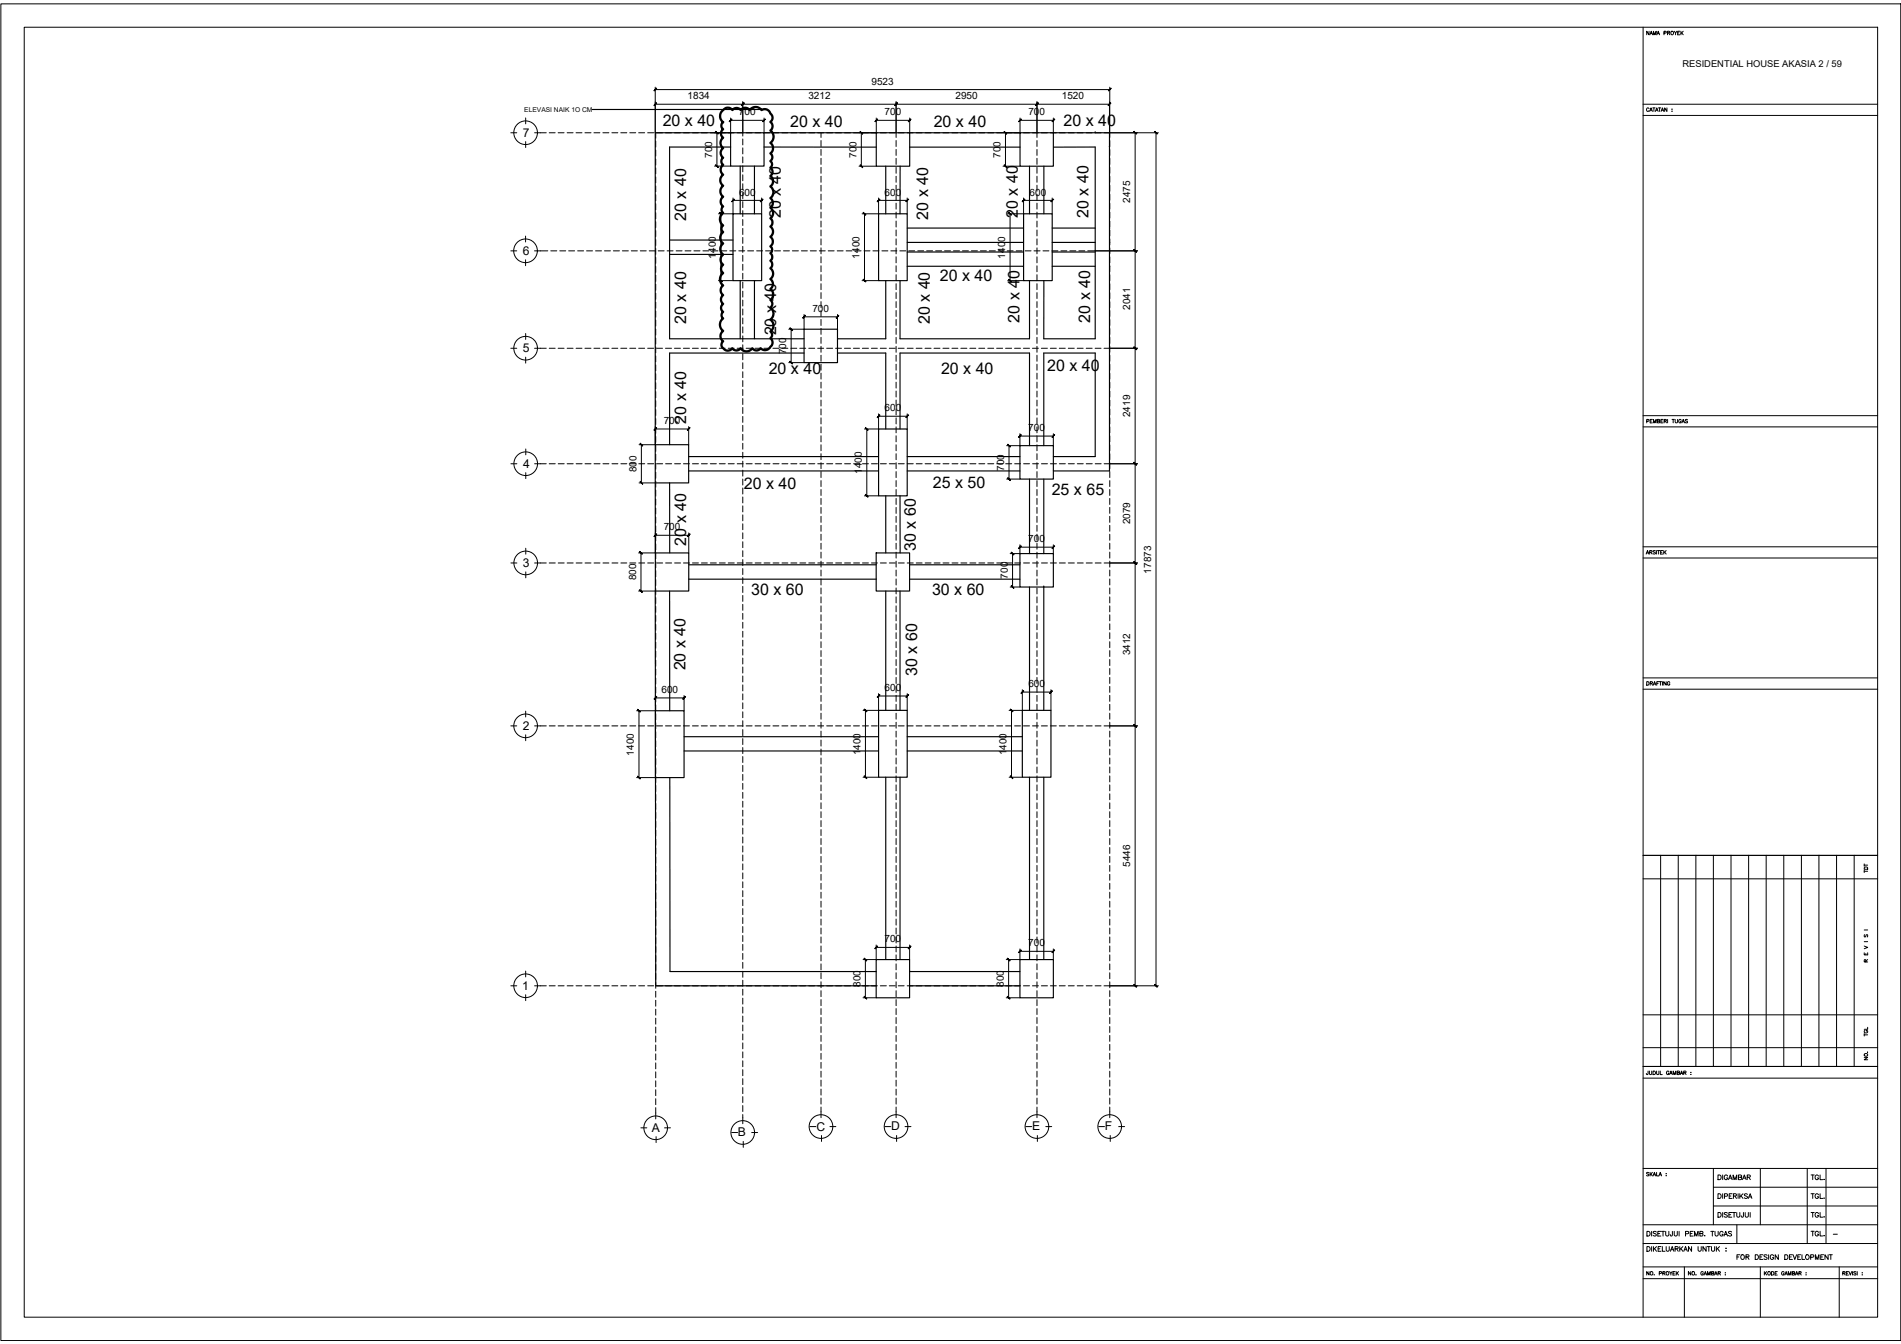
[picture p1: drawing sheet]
<svg xmlns="http://www.w3.org/2000/svg" width="420mm" height="297mm" viewBox="0 0 420 297" stroke-linecap="round" stroke-linejoin="round" font-family="sans-serif">
<defs><g id="words">
<g font-size="3.5">
<text x="146.5" y="27.8">20 x 40</text>
<text x="174.7" y="28.1">20 x 40</text>
<text x="206.4" y="28.1">20 x 40</text>
<text x="235.1" y="27.9">20 x 40</text>
<text x="151.6" y="48.8" transform="rotate(-90 151.6 48.8)">20 x 40</text>
<text x="172.6" y="48.3" transform="rotate(-90 172.6 48.3)">20 x 40</text>
<text x="205.2" y="48.5" transform="rotate(-90 205.2 48.5)">20 x 40</text>
<text x="224.9" y="48.2" transform="rotate(-90 224.9 48.2)">20 x 40</text>
<text x="240.6" y="48.2" transform="rotate(-90 240.6 48.2)">20 x 40</text>
<text x="207.7" y="62.1">20 x 40</text>
<text x="151.6" y="71.6" transform="rotate(-90 151.6 71.6)">20 x 40</text>
<text x="205.5" y="71.6" transform="rotate(-90 205.5 71.6)">20 x 40</text>
<text x="225.3" y="71.3" transform="rotate(-90 225.3 71.3)">20 x 40</text>
<text x="240.9" y="71.3" transform="rotate(-90 240.9 71.3)">20 x 40</text>
<text x="171.6" y="74.1" transform="rotate(-90 171.6 74.1)">20 x 40</text>
<text x="169.9" y="82.6">20 x 40</text>
<text x="208" y="82.6">20 x 40</text>
<text x="231.5" y="82">20 x 40</text>
<text x="151.6" y="93.6" transform="rotate(-90 151.6 93.6)">20 x 40</text>
<text x="206.2" y="108">25 x 50</text>
<text x="164.4" y="108.2">20 x 40</text>
<text x="232.5" y="109.4">25 x 65</text>
<text x="151.6" y="120.6" transform="rotate(-90 151.6 120.6)">20 x 40</text>
<text x="202.4" y="121.8" transform="rotate(-90 202.4 121.8)">30 x 60</text>
<text x="166" y="131.5">30 x 60</text>
<text x="206" y="131.5">30 x 60</text>
<text x="151.5" y="148.2" transform="rotate(-90 151.5 148.2)">20 x 40</text>
<text x="202.7" y="149.4" transform="rotate(-90 202.7 149.4)">30 x 60</text>
</g>
<g font-size="2.7">
<text x="115.5" y="30.2">7</text>
<text x="115.5" y="56.3">6</text>
<text x="115.5" y="77.8">5</text>
<text x="115.7" y="103.3">4</text>
<text x="115.6" y="125.3">3</text>
<text x="115.6" y="161.3">2</text>
<text x="115.4" y="218.7">1</text>
<text x="144.1" y="250.1">A</text>
<text x="163.1" y="251.1">B</text>
<text x="180.5" y="249.9">C</text>
<text x="197" y="249.8">D</text>
<text x="228.1" y="249.8">E</text>
<text x="244.2" y="249.8">F</text>
</g>
<text font-size="2.6" x="404.3" y="274.1">-</text>
<g font-size="2.2">
<text x="152" y="21.9">1834</text>
<text x="178.7" y="21.9">3212</text>
<text x="192.6" y="18.7">9523</text>
<text x="211.2" y="21.9">2950</text>
<text x="234.7" y="21.9">1520</text>
<text x="163.3" y="25.5">700</text>
<text x="195.5" y="25.5">700</text>
<text x="227.3" y="25.5">700</text>
<text x="157.4" y="34.9" transform="rotate(-90 157.4 34.9)">700</text>
<text x="189.3" y="34.9" transform="rotate(-90 189.3 34.9)">700</text>
<text x="221.1" y="34.9" transform="rotate(-90 221.1 34.9)">700</text>
<text x="163.3" y="43.2">600</text>
<text x="195.5" y="43.2">600</text>
<text x="227.6" y="43.2">600</text>
<text x="249.8" y="44.8" transform="rotate(-90 249.8 44.8)">2475</text>
<text x="158.2" y="57.2" transform="rotate(-90 158.2 57.2)">1400</text>
<text x="190" y="57.2" transform="rotate(-90 190 57.2)">1400</text>
<text x="222.2" y="57.2" transform="rotate(-90 222.2 57.2)">1400</text>
<text x="179.6" y="68.9">700</text>
<text x="249.8" y="68.5" transform="rotate(-90 249.8 68.5)">2041</text>
<text x="173.8" y="78.3" transform="rotate(-90 173.8 78.3)">700</text>
<text x="146.7" y="93.7">700</text>
<text x="195.5" y="90.9">600</text>
<text x="227.3" y="95.3">700</text>
<text x="249.8" y="92.2" transform="rotate(-90 249.8 92.2)">2419</text>
<text x="140.7" y="104.3" transform="rotate(-90 140.7 104.3)">800</text>
<text x="190.5" y="104.7" transform="rotate(-90 190.5 104.7)">1400</text>
<text x="221.9" y="104" transform="rotate(-90 221.9 104)">700</text>
<text x="146.7" y="117.2">700</text>
<text x="227.3" y="119.9">700</text>
<text x="249.8" y="115.9" transform="rotate(-90 249.8 115.9)">2079</text>
<text x="140.6" y="128.3" transform="rotate(-90 140.6 128.3)">800</text>
<text x="222.7" y="127.9" transform="rotate(-90 222.7 127.9)">700</text>
<text x="254.4" y="126.8" transform="rotate(-90 254.4 126.8)">17873</text>
<text x="249.8" y="144.9" transform="rotate(-90 249.8 144.9)">3412</text>
<text x="146.2" y="153.2">600</text>
<text x="195.5" y="152.7">600</text>
<text x="227.3" y="151.9">600</text>
<text x="140.1" y="167" transform="rotate(-90 140.1 167)">1400</text>
<text x="190.2" y="166.9" transform="rotate(-90 190.2 166.9)">1400</text>
<text x="222.5" y="166.9" transform="rotate(-90 222.5 166.9)">1400</text>
<text x="249.8" y="191.6" transform="rotate(-90 249.8 191.6)">5446</text>
<text x="195.5" y="208.3">700</text>
<text x="227.3" y="209.2">700</text>
<text x="190.2" y="218.1" transform="rotate(-90 190.2 218.1)">800</text>
<text x="221.8" y="218.1" transform="rotate(-90 221.8 218.1)">800</text>
</g>
<text font-size="2.1" x="371.9" y="14.9">RESIDENTIAL HOUSE AKASIA 2 / 59</text>
<text font-size="1.5" x="115.9" y="24.8">ELEVASI NAIK 1O CM</text>
</g></defs>
<!-- layer: 0 -->
<g fill="none" stroke="#000" stroke-width=".25">
<path d="M130.9 24.2h38.6M161.5 29.3h7.4v7.4h-7.4zM161.5 29.3h-16.7v69M161.5 32.5h-13.5v42.4h29.7M163.6 36.7v10.6M166.8 36.7v10.6M168.9 29.3h24.8M168.9 32.5h24.8M193.7 29.3h7.4v7.4h-7.4zM195.8 36.7v10.6M198.9 36.7v10.6M201.1 29.3h24.3"/>
<path d="M201.1 32.5h24.3M225.4 29.3h7.4v7.4h-7.4zM227.5 36.7v10.6M230.7 36.7v10.6M232.8 29.3h12.4v74.8h-12.4M232.8 32.5h9.3v42.4h-11.4v-12.9M242.1 29.3h.1M245.2 32.5h.1M148 56.2h14M148 53.1h14M162 47.3h6.3v14.7h-6.3zM194.2 47.3h6.3v14.7h-6.3z"/>
<path d="M200.5 53.6h25.7M200.5 50.4h25.7M200.5 58.9h25.7M200.5 55.7h25.7M226.2 47.3h6.4v14.7h-6.4zM232.6 53.6h9.5M232.6 50.4h9.5M232.6 58.9h9.5M232.6 55.7h9.5M245.2 53.6h.1M245.2 50.4h.1M245.2 58.9h.1"/>
<path d="M245.2 55.7h.1M163.6 62v12.9M166.8 62v12.9M177.7 72.8h7.4v7.3h-7.4zM177.7 78h-29.7v20.3M185.1 78h10.7v16.8M195.8 62v12.9h-10.7M198.9 62v12.9h28.6v-12.9M144.8 98.3h7.4v8.4h-7.4zM194.2 94.8h6.3v14.8h-6.3zM198.9 94.8v-16.8h28.6v20.5M225.4 98.5h7.4v7.4h-7.4z"/>
<path d="M230.7 98.5v-20.5h11.4v22.9h-9.3M144.8 106.7v15.5M148 106.7v15.5M152.2 104.1h42M152.2 100.9h42M195.8 109.6v12.6M198.9 109.6v12.6M200.5 104.1h24.9M200.5 100.9h24.9M227.5 105.9v16.5M230.7 105.9v16.5M144.8 130.6l.1 87.3h48.8"/>
<path d="M144.8 122.2h7.4v8.4h-7.4zM148 130.6v26.5M152.2 124.8h41.5M152.2 128h41.5M193.7 122.2h7.3v8.4h-7.3zM195.8 130.6v26.4M198.9 130.6v26.4M201 124.8h24.4M201 128h24.4M225.4 122.4h7.4v7.3h-7.4zM227.5 129.7v27.3M230.7 129.7h.1"/>
<path d="M230.7 129.7v27.3M144.9 157.1h6.3v14.8h-6.3zM194.2 157h6.3v14.8h-6.3zM226 157h6.3v14.8h-6.3zM148 171.9l.1 42.8h45.6M151.2 162.8h43M151.2 166h43M195.8 171.8v40.3M198.9 171.8v40.3M200.5 162.8h25.5M200.5 166h25.5M227.5 171.8v40.3"/>
<path d="M230.7 171.8v40.3M193.7 212.1h7.3v8.4h-7.3zM201 217.9h24.4M201 214.7h24.4M225.4 212.1h7.4v8.4h-7.4z"/>
</g>
<g fill="none" stroke="#000" stroke-width=".22">
<path d="M144.8 19.3v10M144.8 19.8h100.5M245.3 19.3v10h10.7M144.8 23h100.4M157.9 36.7h3.6M158.5 29.3v7.4M161.5 26.1v3.2h-3.6M161.5 26.6h7.4M164.2 22.5v6.8M168.9 26.1v3.2M189.9 36.7h3.8M190.4 29.3v7.4"/>
<path d="M193.7 26.6h7.4M193.7 26.1v3.2h-3.8M198.1 22.5v6.8M201.1 26.1v3.2M221.7 36.7h3.7M222.2 29.3v7.4M225.4 26.6h7.4M225.4 26.1v3.2h-3.7M229.2 22.5v6.8M232.8 26.1v3.2M245.2 22.5v6.8M250.9 29.3v188.6"/>
<path d="M255.5 29.3v188.6M159.3 47.3v14.7M162 43.8v3.5h-3.2M162 44.3h6.3M168.3 43.8v3.5M191.1 47.3v14.7M194.2 44.3h6.3M194.2 43.8v3.5h-3.7M200.5 43.8v3.5M223.2 47.3v14.7M226.2 44.3h6.4M226.2 43.8v3.5h-3.5"/>
<path d="M232.6 43.8v3.5M242.1 55.4h9.3M158.8 62h3.2M174.9 72.8v7.3M177.7 69.5v3.3h-3.4M177.7 70h7.4M185.1 69.5v3.3M190.5 62h3.7M222.7 62h3.5M245.3 77h6.1M141.8 98.3v8.4M144.8 94.3v4h-3.6"/>
<path d="M144.8 94.8h7.4M152.2 94.3v4M174.3 80.1h3.4M191.6 94.8v14.8M194.2 91.5v3.3h-3.1M194.2 92h6.3M200.5 91.5v3.3M223 98.5v7.4M225.4 95.8v2.7h-2.9M225.4 96.4h7.4M232.8 95.8v2.7M141.2 106.7h3.6"/>
<path d="M144.8 117.8v4.4h-3.7M144.8 118.3h7.4M152.2 117.8v4.4M191.1 109.6h3.1M222.5 105.9h2.9M245.3 102.5h6.1M141.1 130.6h3.7M141.7 122.2v8.4M223.3 129.7h2.1M223.8 122.4v7.3M225.4 120.4v2h-2.1M225.4 120.9h7.4"/>
<path d="M232.8 120.4v2M245.3 124.4h6.1M141.2 157.1v14.8M144.9 153.7v3.4h-4.2M144.9 154.2h6.3M151.2 153.7v3.4M191.3 157v14.8M194.2 153.3v3.7h-3.4M194.2 153.8h6.3M200.5 153.3v3.7M223.6 157v14.8M226 152.4v4.6h-3"/>
<path d="M226 153h6.3M232.3 152.4v4.6M140.7 171.9h4.2M190.8 171.8h3.4M223 171.8h3M245.3 160.4h6.1M191.3 212.1v8.4M193.7 208.9v3.2h-2.9M193.7 209.4h7.3M201 208.9v3.2M222.9 212.1v8.4M225.4 209.7v2.4h-3"/>
<path d="M225.4 210.3h7.4M232.8 209.7v2.4M245.3 217.9h10.7M190.8 220.5h2.9M222.4 220.5h3"/>
</g>
<g fill="#000" stroke="#000" stroke-width=".22">
<path d="M145.1 19.5l-.5 .6zM145.1 19.5l-.5 .6z"/>
<path d="M145.1 22.7l-.5 .6zM145.1 22.7l-.5 .6z"/>
<path d="M158.2 36.5l.6 .5zM158.2 36.5l.6 .5z"/>
<path d="M158.2 29.1l.6 .5zM158.2 29.1l.6 .5z"/>
<path d="M161.7 26.3l-.5 .6zM161.7 26.3l-.5 .5z"/>
<path d="M164.4 22.7l-.5 .6zM164.4 22.7l-.5 .6z"/>
<path d="M164.4 22.7l-.5 .6zM164.4 22.7l-.5 .6z"/>
<path d="M168.6 26.8l.5-.5zM169.1 26.3l-.5 .6z"/>
<path d="M190.1 36.4l.6 .6zM190.1 36.5l.5 .5z"/>
<path d="M190.1 29.1l.5 .5zM190.1 29.1l.6 .5z"/>
<path d="M193.9 26.3l-.5 .6zM193.4 26.8l.5-.5z"/>
<path d="M198.3 22.7l-.5 .6zM198.3 22.7l-.5 .6z"/>
<path d="M198.3 22.7l-.5 .6zM198.3 22.7l-.5 .6z"/>
<path d="M200.8 26.8l.5-.5zM201.3 26.3l-.5 .6z"/>
<path d="M222 36.4l.5 .6zM221.9 36.5l.6 .5z"/>
<path d="M221.9 29.1l.6 .5zM221.9 29.1l.6 .5z"/>
<path d="M225.7 26.3l-.5 .6zM225.1 26.8l.6-.5z"/>
<path d="M228.9 23.3l.5-.6zM229.4 22.7l-.4 .6z"/>
<path d="M229.4 22.7l-.4 .6zM229.4 22.7l-.5 .6z"/>
<path d="M232.5 26.8l.6-.5zM233.1 26.3l-.5 .6z"/>
<path d="M244.9 23.3l.5-.6zM245.4 22.7l-.4 .6z"/>
<path d="M245.5 19.5l-.5 .6zM245.5 19.5l-.5 .6z"/>
<path d="M250.6 29.1l.6 .5zM250.6 29.1l.6 .5z"/>
<path d="M255.2 29.1l.6 .5zM255.2 29.1l.6 .5z"/>
<path d="M159 47l.6 .5zM159 47l.6 .5z"/>
<path d="M162.2 44l-.4 .6zM161.7 44.5l.5-.5z"/>
<path d="M168 44.5l.6-.5zM168.6 44l-.5 .6z"/>
<path d="M190.8 47l.6 .5zM190.8 47l.6 .5z"/>
<path d="M194.4 44l-.4 .6zM193.9 44.5l.5-.5z"/>
<path d="M200.2 44.5l.5-.5zM200.7 44l-.4 .6z"/>
<path d="M222.9 47l.6 .5zM222.9 47l.6 .5z"/>
<path d="M226.5 44l-.5 .6zM225.9 44.5l.6-.5z"/>
<path d="M232.3 44.5l.5-.5zM232.8 44l-.5 .6z"/>
<path d="M250.7 55.1l.5 .6zM250.6 55.2l.6 .5z"/>
<path d="M250.6 55.2l.6 .5zM250.6 55.2l.6 .5z"/>
<path d="M159 61.8l.6 .5zM159 61.8l.6 .5z"/>
<path d="M174.6 79.8l.6 .6zM174.6 79.9l.6 .5z"/>
<path d="M174.6 72.5l.6 .5zM174.6 72.5l.6 .5z"/>
<path d="M177.9 69.7l-.4 .6zM177.9 69.7l-.4 .6z"/>
<path d="M185.3 69.7l-.5 .6zM185.3 69.7l-.5 .6z"/>
<path d="M190.8 61.8l.6 .5zM190.8 61.8l.6 .5z"/>
<path d="M222.9 61.8l.6 .5zM222.9 61.8l.6 .5z"/>
<path d="M250.6 76.7l.6 .5zM250.6 76.7l.6 .5z"/>
<path d="M250.6 76.7l.6 .5zM250.6 76.7l.6 .5z"/>
<path d="M141.5 98.1l.5 .5zM141.5 98l.5 .5z"/>
<path d="M145.1 94.5l-.5 .6zM144.5 95l.6-.5z"/>
<path d="M152.4 94.5l-.4 .6zM152.4 94.5l-.4 .6z"/>
<path d="M191.3 94.6l.5 .5zM191.3 94.5l.6 .5z"/>
<path d="M194.4 91.7l-.4 .6zM194.4 91.7l-.4 .6z"/>
<path d="M200.2 92.2l.5-.5zM200.7 91.7l-.4 .6z"/>
<path d="M222.7 98.3l.6 .4zM222.7 98.3l.6 .4z"/>
<path d="M225.7 96.1l-.5 .6zM225.7 96.1l-.6 .5z"/>
<path d="M232.5 96.6l.5-.5zM233 96.1l-.4 .6z"/>
<path d="M141.5 106.5l.5 .5zM141.5 106.5l.5 .5z"/>
<path d="M145.1 118l-.5 .6zM144.5 118.5l.6-.5z"/>
<path d="M151.9 118.5l.6-.5zM152.5 118l-.5 .6z"/>
<path d="M191.3 109.3l.6 .5zM191.3 109.3l.6 .5z"/>
<path d="M222.8 105.6l.5 .5zM222.7 105.6l.6 .5z"/>
<path d="M250.6 102.3l.6 .4zM250.6 102.3l.6 .4z"/>
<path d="M250.6 102.3l.6 .4zM250.6 102.3l.6 .4z"/>
<path d="M141.4 130.4l.6 .5zM141.4 130.4l.6 .5z"/>
<path d="M141.4 122l.6 .4zM141.4 122l.6 .4z"/>
<path d="M223.6 129.4l.5 .6zM223.5 129.5l.6 .5z"/>
<path d="M223.5 122.1l.6 .5zM223.5 122.1l.6 .5z"/>
<path d="M225.7 120.7l-.5 .5zM225.1 121.2l.6-.5z"/>
<path d="M232.5 121.2l.5-.5zM233 120.7l-.4 .5z"/>
<path d="M250.6 124.2l.6 .5zM250.6 124.2l.6 .5z"/>
<path d="M250.6 124.2l.6 .5zM250.6 124.2l.6 .5z"/>
<path d="M140.9 156.9l.6 .5zM141 156.8l.5 .5z"/>
<path d="M145.1 154l-.5 .5zM144.6 154.5l.5-.5z"/>
<path d="M150.9 154.5l.5-.5zM151.4 154l-.4 .5z"/>
<path d="M191 156.8l.6 .5zM191 156.8l.6 .5z"/>
<path d="M194.4 153.5l-.4 .6zM194.4 153.5l-.4 .6z"/>
<path d="M200.2 154.1l.5-.6zM200.7 153.5l-.4 .6z"/>
<path d="M223.3 156.8l.6 .5zM223.3 156.7l.6 .6z"/>
<path d="M226.2 152.7l-.5 .6zM226.2 152.7l-.5 .6z"/>
<path d="M232 153.2l.5-.5zM232.5 152.7l-.4 .6z"/>
<path d="M141 171.6l.5 .5zM140.9 171.6l.6 .6z"/>
<path d="M191.1 171.5l.5 .5zM191 171.5l.6 .5z"/>
<path d="M223.3 171.5l.6 .5zM223.3 171.5l.5 .6z"/>
<path d="M250.7 160.1l.5 .6zM250.6 160.2l.6 .5z"/>
<path d="M250.6 160.2l.6 .5zM250.6 160.2l.6 .5z"/>
<path d="M191 211.8l.5 .6zM191 211.8l.6 .5z"/>
<path d="M193.9 209.1l-.5 .6zM193.9 209.1l-.5 .6z"/>
<path d="M200.7 209.6l.6-.5zM201.3 209.1l-.5 .6z"/>
<path d="M222.6 211.8l.6 .5zM222.6 211.8l.6 .5z"/>
<path d="M225.7 210l-.5 .5zM225.7 210l-.6 .5z"/>
<path d="M232.5 210.5l.5-.5zM233 210l-.4 .5z"/>
<path d="M250.6 217.6l.6 .5zM250.6 217.6l.6 .5z"/>
<path d="M255.3 217.6l.5 .5zM255.2 217.6l.5 .6z"/>
<path d="M191 220.2l.6 .6zM191 220.3l.6 .5z"/>
<path d="M222.7 220.2l.5 .6zM222.6 220.3l.6 .5z"/>
</g>
<!-- layer: AS -->
<g fill="none" stroke="#000" stroke-width=".22">
<path d="M119.4 29.3h1.3M121.4 29.3h1.3M123.4 29.3h1.3M125.3 29.3h1.4M127.3 29.3h1.3M129.3 29.3h1.3M131.3 29.3h1.3M133.2 29.3h1.4M135.2 29.3h1.3M137.2 29.3h1.3M139.2 29.3h1.3M141.2 29.3h1.3"/>
<path d="M143.2 29.3h1.3M144.9 29.3v1.2M144.9 31.2v1.3M144.9 33.2v1.3M144.9 35.1v1.4M144.9 37.1v1.3M144.9 39.1v1.3M145.1 29.3h1.3M147.1 29.3h1.3M149.1 29.3h1.3M151 29.3h1.4M153 29.3h1.3"/>
<path d="M155 29.3h1.3M157 29.3h1.3M159 29.3h1.3M161 29.3h1.3M162.9 29.3h1.3M164.2 29.3v.8M164.2 30.7v1.3M164.2 32.7v1.3M164.2 34.7v1.3M164.2 36.6v1.4M164.2 38.6v1.3M164.9 29.3h1.3"/>
<path d="M166.9 29.3h1.3M168.8 29.3h1.4M170.8 29.3h1.3M172.8 29.3h1.3M174.8 29.3h1.3M176.8 29.3h1.3M178.8 29.3h1.3M180.7 29.3h1.3M181.5 29.3v1.1M181.5 31.1v1.3M181.5 33v1.3M181.5 35v1.3"/>
<path d="M181.5 37v1.3M181.5 39v1.3M182.7 29.3h1.3M184.7 29.3h1.3M186.6 29.3h1.4M188.6 29.3h1.3M190.6 29.3h1.3M192.6 29.3h1.3M194.6 29.3h1.3M196.6 29.3h1.3M198.1 29.3v1.1M198.1 31.1v1.3"/>
<path d="M198.1 33v1.3M198.1 35v1.3M198.1 37v1.3M198.1 39v1.3M198.5 29.3h1.3M200.5 29.3h1.3M202.5 29.3h1.3M204.4 29.3h1.4M206.4 29.3h1.4M208.4 29.3h1.3M210.4 29.3h1.3M212.4 29.3h1.3"/>
<path d="M214.4 29.3h1.3M216.3 29.3h1.3M218.3 29.3h1.3M220.3 29.3h1.3M222.3 29.3h1.3M224.2 29.3h1.4M226.2 29.3h1.3M228.2 29.3h1.3M229.2 29.3v1.1M229.2 31.1v1.3M229.2 33v1.3M229.2 35v1.3"/>
<path d="M229.2 37v1.3M229.2 39v1.3M230.2 29.3h1.3M232.2 29.3h1.3M234.1 29.3h1.3M236.1 29.3h1.3M238.1 29.3h1.3M240.1 29.3h1.3M242 29.3h1.4M244 29.3h1.3v1.1M245.3 31.1v1.3M245.3 33v1.3"/>
<path d="M245.3 35v1.3M245.3 37v1.3M245.3 39v1.3M119.4 55.4h1.7M121.7 55.4h1.4M123.7 55.4h1.3M125.7 55.4h1.3M127.7 55.4h1.3M129.6 55.4h1.4M131.6 55.4h1.3M133.6 55.4h1.3M135.6 55.4h1.3"/>
<path d="M137.6 55.4h1.3M139.5 55.4h1.4M141.5 55.4h1.3M143.5 55.4h1.3M144.9 41.1v1.3M144.9 43v1.4M144.9 45v1.3M144.9 47v1.3M144.9 49v1.3M144.9 51v1.3M144.9 52.9v1.4M144.9 54.9v1.3"/>
<path d="M144.9 56.9v1.3M144.9 58.9v1.3M145.5 55.4h1.3M147.4 55.4h1.4M149.4 55.4h1.3M151.4 55.4h1.3M153.4 55.4h1.3M155.4 55.4h1.3M157.3 55.4h1.4M159.3 55.4h1.3M161.3 55.4h1.3M163.3 55.4h1.3"/>
<path d="M164.2 40.6v1.3M164.2 42.6v1.3M164.2 44.6v1.3M164.2 46.6v1.3M164.2 48.5v1.3M164.2 50.5v1.3M164.2 52.5v1.3M164.2 54.4v1.4M164.2 56.4v1.3M164.2 58.4v1.3M165.2 55.4h1.4M167.2 55.4h1.4"/>
<path d="M169.2 55.4h1.3M171.2 55.4h1.3M173.2 55.4h1.3M175.1 55.4h1.4M177.1 55.4h1.3M179.1 55.4h1.3M181.1 55.4h1.3M181.5 40.9v1.4M181.5 42.9v1.3M181.5 44.9v1.3M181.5 46.9v1.3M181.5 48.9v1.3"/>
<path d="M181.5 50.8v1.3M181.5 52.8v1.3M181.5 54.8v1.3M181.5 56.8v1.3M181.5 58.7v1.4M183 55.4h1.4M185 55.4h1.4M187 55.4h1.3M189 55.4h1.3M191 55.4h1.3M192.9 55.4h1.4M194.9 55.4h1.3"/>
<path d="M196.9 55.4h1.3M198.1 40.9v1.4M198.1 42.9v1.3M198.1 44.9v1.3M198.1 46.9v1.3M198.1 48.9v1.3M198.1 50.8v1.3M198.1 52.8v1.3M198.1 54.8v1.3M198.1 56.8v1.3M198.1 58.7v1.4M198.9 55.4h1.3"/>
<path d="M200.9 55.4h1.3M202.8 55.4h1.4M204.8 55.4h1.3M206.8 55.4h1.3M208.8 55.4h1.3M210.7 55.4h1.4M212.7 55.4h1.3M214.7 55.4h1.3M216.7 55.4h1.3M218.7 55.4h1.3M220.6 55.4h1.4M222.6 55.4h1.3"/>
<path d="M224.6 55.4h1.3M226.6 55.4h1.3M228.5 55.4h1.4M229.2 40.9v1.4M229.2 42.9v1.3M229.2 44.9v1.3M229.2 46.9v1.3M229.2 48.9v1.3M229.2 50.8v1.3M229.2 52.8v1.3M229.2 54.8v1.3M229.2 56.8v1.3"/>
<path d="M229.2 58.7v1.4M230.5 55.4h1.3M232.5 55.4h1.3M234.5 55.4h1.3M236.5 55.4h1.3M238.4 55.4h1.4M240.4 55.4h1.7M245.2 55.4h.1M245.3 40.9v1.4M245.3 42.9v1.3M245.3 44.9v1.3M245.3 46.9v1.3"/>
<path d="M245.3 48.9v1.3M245.3 50.8v1.3M245.3 52.8v1.3M245.3 54.8v1.3M245.3 56.8v1.3M245.3 58.7v1.4M119.4 77h1.3M121.4 77h1.3M123.4 77h1.3M125.3 77h1.4M127.3 77h1.3M129.3 77h1.3"/>
<path d="M131.3 77h1.3M133.2 77h1.4M135.2 77h1.3M137.2 77h1.3M139.2 77h1.3M141.2 77h1.3M143.2 77h1.3M144.9 60.8v1.4M144.9 62.8v1.3M144.9 64.8v1.3M144.9 66.8v1.3M144.9 68.8v1.3"/>
<path d="M144.9 70.7v1.4M144.9 72.7v1.3M144.9 74.7v1.3M144.9 76.7v1.3M144.9 78.7v1.3M145.1 77h1.3M147.1 77h1.3M149.1 77h1.3M151 77h1.4M153 77h1.3M155 77h1.3M157 77h1.3"/>
<path d="M159 77h1.3M161 77h1.3M162.9 77h1.3M164.2 60.4v1.3M164.2 62.4v1.3M164.2 64.4v1.3M164.2 66.3v1.3M164.2 68.3v1.3M164.2 70.3v1.3M164.2 72.2v1.4M164.2 74.2v1.4M164.2 76.2v1.3"/>
<path d="M164.2 78.2v1.3M164.9 77h1.3M166.9 77h1.3M168.8 77h1.4M170.8 77h1.3M172.8 77h1.3M174.8 77h1.3M176.8 77h1.3M178.8 77h1.3M180.7 77h1.3M181.5 60.7v1.3M181.5 62.7v1.3"/>
<path d="M181.5 64.7v1.3M181.5 66.7v1.3M181.5 68.6v1.3M181.5 70.6v1.3M181.5 72.6v1.3M181.5 74.6v1.3M181.5 76.5v1.4M181.5 78.5v1.3M182.7 77h1.3M184.7 77h1.3M186.6 77h1.4M188.6 77h1.3"/>
<path d="M190.6 77h1.3M192.6 77h1.3M194.6 77h1.3M196.6 77h1.3M198.1 60.7v1.3M198.1 62.7v1.3M198.1 64.7v1.3M198.1 66.7v1.3M198.1 68.6v1.3M198.1 70.6v1.3M198.1 72.6v1.3M198.1 74.6v1.3"/>
<path d="M198.1 76.5v1.4M198.1 78.5v1.3M198.5 77h1.3M200.5 77h1.3M202.5 77h1.3M204.4 77h1.4M206.4 77h1.4M208.4 77h1.3M210.4 77h1.3M212.4 77h1.3M214.4 77h1.3M216.3 77h1.3"/>
<path d="M218.3 77h1.3M220.3 77h1.3M222.3 77h1.3M224.2 77h1.4M226.2 77h1.3M228.2 77h1.3M229.2 60.7v1.3M229.2 62.7v1.3M229.2 64.7v1.3M229.2 66.7v1.3M229.2 68.6v1.3M229.2 70.6v1.3"/>
<path d="M229.2 72.6v1.3M229.2 74.6v1.3M229.2 76.5v1.4M229.2 78.5v1.3M230.2 77h1.3M232.2 77h1.3M234.1 77h1.3M236.1 77h1.3M238.1 77h1.3M240.1 77h1.3M242 77h1.4M244 77h1.3"/>
<path d="M245.3 60.7v1.3M245.3 62.7v1.3M245.3 64.7v1.3M245.3 66.7v1.3M245.3 68.6v1.3M245.3 70.6v1.3M245.3 72.6v1.3M245.3 74.6v1.3M245.3 76.5v1.4M245.3 78.5v1.3M144.9 80.6v1.3M144.9 82.6v1.3"/>
<path d="M144.9 84.6v1.3M144.9 86.6v1.3M144.9 88.5v1.4M144.9 90.5v1.3M144.9 92.5v1.3M144.9 94.5v1.3M144.9 96.5v1.3M144.9 98.4v1.3M164.2 80.2v1.3M164.2 82.2v1.3M164.2 84.1v1.3M164.2 86.1v1.3"/>
<path d="M164.2 88.1v1.3M164.2 90.1v1.3M164.2 92v1.4M164.2 94v1.3M164.2 96v1.3M164.2 98v1.3M164.2 100v1.3M181.5 80.5v1.3M181.5 82.5v1.3M181.5 84.5v1.3M181.5 86.4v1.3M181.5 88.4v1.3"/>
<path d="M181.5 90.4v1.3M181.5 92.4v1.3M181.5 94.3v1.4M181.5 96.3v1.3M181.5 98.3v1.3M198.1 80.5v1.3M198.1 82.5v1.3M198.1 84.5v1.3M198.1 86.4v1.3M198.1 88.4v1.3M198.1 90.4v1.3M198.1 92.4v1.3"/>
<path d="M198.1 94.3v1.4M198.1 96.3v1.3M198.1 98.3v1.3M229.2 80.5v1.3M229.2 82.5v1.3M229.2 84.5v1.3M229.2 86.4v1.3M229.2 88.4v1.3M229.2 90.4v1.3M229.2 92.4v1.3M229.2 94.3v1.4M229.2 96.3v1.3"/>
<path d="M229.2 98.3v1.3M245.3 80.5v1.3M245.3 82.5v1.3M245.3 84.5v1.3M245.3 86.4v1.3M245.3 88.4v1.3M245.3 90.4v1.3M245.3 92.4v1.3M245.3 94.3v1.4M245.3 96.3v1.3M245.3 98.3v1.3M119.5 102.5h1.2"/>
<path d="M121.4 102.5h1.3M123.4 102.5h1.3M125.3 102.5h1.4M127.3 102.5h1.4M129.3 102.5h1.3M131.3 102.5h1.3M133.3 102.5h1.3M135.3 102.5h1.3M137.2 102.5h1.3M139.2 102.5h1.3M141.2 102.5h1.3M143.2 102.5h1.3"/>
<path d="M144.9 100.4v1.3M144.9 102.4v1.3M144.9 104.4v1.3M144.9 106.3v1.4M144.9 108.3v1.4M144.9 110.3v1.3M144.9 112.3v1.3M144.9 114.3v1.3M144.9 116.2v1.3M144.9 118.2v1.3M145.1 102.5h1.4M147.1 102.5h1.3"/>
<path d="M149.1 102.5h1.3M151.1 102.5h1.3M153.1 102.5h1.3M155 102.5h1.3M157 102.5h1.3M159 102.5h1.3M161 102.5h1.3M162.9 102.5h1.4M164.2 101.9v1.3M164.2 103.9v1.3M164.2 105.9v1.3M164.2 107.9v1.3"/>
<path d="M164.2 109.8v1.4M164.2 111.8v1.3M164.2 113.8v1.3M164.2 115.8v1.3M164.2 117.8v1.3M164.2 119.7v1.3M164.9 102.5h1.3M166.9 102.5h1.3M168.9 102.5h1.3M170.9 102.5h1.3M172.8 102.5h1.3M174.8 102.5h1.3"/>
<path d="M176.8 102.5h1.3M178.8 102.5h1.3M180.7 102.5h1.4M181.5 100.3v1.3M181.5 102.3v1.3M181.5 104.2v1.3M181.5 106.2v1.3M181.5 108.2v1.3M181.5 110.2v1.3M181.5 112.1v1.4M181.5 114.1v1.4M181.5 116.1v1.3"/>
<path d="M181.5 118.1v1.3M182.7 102.5h1.3M184.7 102.5h1.3M186.7 102.5h1.3M188.7 102.5h1.3M190.6 102.5h1.3M192.6 102.5h1.3M194.6 102.5h1.3M196.6 102.5h1.3M198.1 100.3v1.3M198.1 102.3v1.3M198.1 104.2v1.3"/>
<path d="M198.1 106.2v1.3M198.1 108.2v1.3M198.1 110.2v1.3M198.1 112.1v1.4M198.1 114.1v1.4M198.1 116.1v1.3M198.1 118.1v1.3M198.5 102.5h1.4M200.5 102.5h1.3M202.5 102.5h1.3M204.5 102.5h1.3M206.5 102.5h1.3"/>
<path d="M208.4 102.5h1.3M210.4 102.5h1.3M212.4 102.5h1.3M214.4 102.5h1.3M216.3 102.5h1.4M218.3 102.5h1.3M220.3 102.5h1.3M222.3 102.5h1.3M224.3 102.5h1.3M226.2 102.5h1.3M228.2 102.5h1.3M229.2 100.3v1.3"/>
<path d="M229.2 102.3v1.3M229.2 104.2v1.3M229.2 106.2v1.3M229.2 108.2v1.3M229.2 110.2v1.3M229.2 112.1v1.4M229.2 114.1v1.4M229.2 116.1v1.3M229.2 118.1v1.3M230.2 102.5h1.3M232.2 102.5h1.3M234.1 102.5h1.4"/>
<path d="M236.1 102.5h1.3M238.1 102.5h1.3M240.1 102.5h1.3M242.1 102.5h1.3M244 102.5h1.3M245.3 100.3v1.3M245.3 102.3v1.3M245.3 104.2v1.3M245.3 106.2v1.3M245.3 108.2v1.3M245.3 110.2v1.3M245.3 112.1v1.4"/>
<path d="M245.3 114.1v1.4M245.3 116.1v1.3M245.3 118.1v1.3M119.5 124.4h1.2M121.4 124.4h1.3M123.4 124.4h1.3M125.3 124.4h1.4M127.3 124.4h1.4M129.3 124.4h1.3M131.3 124.4h1.3M133.3 124.4h1.3M135.3 124.4h1.3"/>
<path d="M137.2 124.4h1.3M139.2 124.4h1.3M141.2 124.4h1.3M143.2 124.4h1.3M144.9 120.2v1.3M144.9 122.2v1.3M144.9 124.1v1.4M144.9 126.1v1.4M144.9 128.1v1.3M144.9 130.1v1.3M144.9 132.1v1.3M144.9 134v1.3"/>
<path d="M144.9 136v1.3M144.9 138v1.3M144.9 140v1.3M145.1 124.4h1.4M147.1 124.4h1.3M149.1 124.4h1.3M151.1 124.4h1.3M153.1 124.4h1.3M155 124.4h1.3M157 124.4h1.3M159 124.4h1.3M161 124.4h1.3"/>
<path d="M162.9 124.4h1.4M164.2 121.7v1.3M164.2 123.7v1.3M164.2 125.7v1.3M164.2 127.6v1.4M164.2 129.6v1.3M164.2 131.6v1.3M164.2 133.6v1.3M164.2 135.6v1.3M164.2 137.5v1.3M164.2 139.5v1.3M164.9 124.4h1.3"/>
<path d="M166.9 124.4h1.3M168.9 124.4h1.3M170.9 124.4h1.3M172.8 124.4h1.3M174.8 124.4h1.3M176.8 124.4h1.3M178.8 124.4h1.3M180.7 124.4h1.4M181.5 120.1v1.3M181.5 122v1.3M181.5 124v1.3M181.5 126v1.3"/>
<path d="M181.5 128v1.3M181.5 129.9v1.4M181.5 131.9v1.4M181.5 133.9v1.3M181.5 135.9v1.3M181.5 137.9v1.3M181.5 139.8v1.3M182.7 124.4h1.3M184.7 124.4h1.3M186.7 124.4h1.3M188.7 124.4h1.3M190.6 124.4h1.3"/>
<path d="M192.6 124.4h1.3M194.6 124.4h1.3M196.6 124.4h1.3M198.1 120.1v1.3M198.1 122v1.3M198.1 124v1.3M198.1 126v1.3M198.1 128v1.3M198.1 129.9v1.4M198.1 131.9v1.4M198.1 133.9v1.3M198.1 135.9v1.3"/>
<path d="M198.1 137.9v1.3M198.1 139.8v1.3M198.5 124.4h1.4M200.5 124.4h1.3M202.5 124.4h1.3M204.5 124.4h1.3M206.5 124.4h1.3M208.4 124.4h1.3M210.4 124.4h1.3M212.4 124.4h1.3M214.4 124.4h1.3M216.3 124.4h1.4"/>
<path d="M218.3 124.4h1.3M220.3 124.4h1.3M222.3 124.4h1.3M224.3 124.4h1.3M226.2 124.4h1.3M228.2 124.4h1.3M229.2 120.1v1.3M229.2 122v1.3M229.2 124v1.3M229.2 126v1.3M229.2 128v1.3M229.2 129.9v1.4"/>
<path d="M229.2 131.9v1.4M229.2 133.9v1.3M229.2 135.9v1.3M229.2 137.9v1.3M229.2 139.8v1.3M230.2 124.4h1.3M232.2 124.4h1.3M234.1 124.4h1.4M236.1 124.4h1.3M238.1 124.4h1.3M240.1 124.4h1.3M242.1 124.4h1.3"/>
<path d="M244 124.4h1.3M245.3 120.1v1.3M245.3 122v1.3M245.3 124v1.3M245.3 126v1.3M245.3 128v1.3M245.3 129.9v1.4M245.3 131.9v1.4M245.3 133.9v1.3M245.3 135.9v1.3M245.3 137.9v1.3M245.3 139.8v1.3"/>
<path d="M144.9 142v1.3M144.9 143.9v1.4M144.9 145.9v1.3M144.9 147.9v1.3M144.9 149.9v1.3M144.9 151.8v1.3M144.9 153.8v1.3M144.9 155.8v1.3M144.9 157.8v1.3M144.9 159.8v1.3M164.2 141.5v1.3M164.2 143.5v1.3"/>
<path d="M164.2 145.4v1.4M164.2 147.4v1.3M164.2 149.4v1.3M164.2 151.4v1.3M164.2 153.4v1.3M164.2 155.3v1.3M164.2 157.3v1.3M164.2 159.3v1.3M181.5 141.8v1.3M181.5 143.8v1.3M181.5 145.8v1.3M181.5 147.8v1.3"/>
<path d="M181.5 149.7v1.4M181.5 151.7v1.3M181.5 153.7v1.3M181.5 155.7v1.3M181.5 157.6v1.3M181.5 159.6v1.3M198.1 141.8v1.3M198.1 143.8v1.3M198.1 145.8v1.3M198.1 147.8v1.3M198.1 149.7v1.4M198.1 151.7v1.3"/>
<path d="M198.1 153.7v1.3M198.1 155.7v1.3M198.1 157.6v1.3M198.1 159.6v1.3M229.2 141.8v1.3M229.2 143.8v1.3M229.2 145.8v1.3M229.2 147.8v1.3M229.2 149.7v1.4M229.2 151.7v1.3M229.2 153.7v1.3M229.2 155.7v1.3"/>
<path d="M229.2 157.6v1.3M229.2 159.6v1.3M245.3 141.8v1.3M245.3 143.8v1.3M245.3 145.8v1.3M245.3 147.8v1.3M245.3 149.7v1.4M245.3 151.7v1.3M245.3 153.7v1.3M245.3 155.7v1.3M245.3 157.6v1.3M245.3 159.6v1.3"/>
<path d="M119.4 160.4h1.3M121.4 160.4h1.3M123.4 160.4h1.3M125.3 160.4h1.4M127.3 160.4h1.3M129.3 160.4h1.3M131.3 160.4h1.3M133.2 160.4h1.4M135.2 160.4h1.3M137.2 160.4h1.3M139.2 160.4h1.3M141.2 160.4h1.3"/>
<path d="M143.2 160.4h1.3M144.9 161.7v1.4M144.9 163.7v1.3M144.9 165.7v1.3M144.9 167.7v1.3M144.9 169.6v1.3M144.9 171.6v1.3M144.9 173.6v1.3M144.9 175.6v1.3M144.9 177.6v1.3M144.9 179.5v1.4M145.1 160.4h1.3"/>
<path d="M147.1 160.4h1.3M149.1 160.4h1.3M151 160.4h1.4M153 160.4h1.3M155 160.4h1.3M157 160.4h1.3M159 160.4h1.3M161 160.4h1.3M162.9 160.4h1.3M164.2 161.3v1.3M164.2 163.2v1.4M164.2 165.2v1.3"/>
<path d="M164.2 167.2v1.3M164.2 169.2v1.3M164.2 171.2v1.3M164.2 173.1v1.3M164.2 175.1v1.3M164.2 177.1v1.3M164.2 179.1v1.3M164.9 160.4h1.3M166.9 160.4h1.3M168.8 160.4h1.4M170.8 160.4h1.3M172.8 160.4h1.3"/>
<path d="M174.8 160.4h1.3M176.8 160.4h1.3M178.8 160.4h1.3M180.7 160.4h1.3M181.5 161.6v1.3M181.5 163.6v1.3M181.5 165.6v1.3M181.5 167.5v1.4M181.5 169.5v1.3M181.5 171.5v1.3M181.5 173.5v1.3M181.5 175.4v1.3"/>
<path d="M181.5 177.4v1.3M181.5 179.4v1.3M182.7 160.4h1.3M184.7 160.4h1.3M186.6 160.4h1.4M188.6 160.4h1.3M190.6 160.4h1.3M192.6 160.4h1.3M194.6 160.4h1.3M196.6 160.4h1.3M198.1 161.6v1.3M198.1 163.6v1.3"/>
<path d="M198.1 165.6v1.3M198.1 167.5v1.4M198.1 169.5v1.3M198.1 171.5v1.3M198.1 173.5v1.3M198.1 175.4v1.3M198.1 177.4v1.3M198.1 179.4v1.3M198.5 160.4h1.3M200.5 160.4h1.3M202.5 160.4h1.3M204.4 160.4h1.4"/>
<path d="M206.4 160.4h1.4M208.4 160.4h1.3M210.4 160.4h1.3M212.4 160.4h1.3M214.4 160.4h1.3M216.3 160.4h1.3M218.3 160.4h1.3M220.3 160.4h1.3M222.3 160.4h1.3M224.2 160.4h1.4M226.2 160.4h1.3M228.2 160.4h1.3"/>
<path d="M229.2 161.6v1.3M229.2 163.6v1.3M229.2 165.6v1.3M229.2 167.5v1.4M229.2 169.5v1.3M229.2 171.5v1.3M229.2 173.5v1.3M229.2 175.4v1.3M229.2 177.4v1.3M229.2 179.4v1.3M230.2 160.4h1.3M232.2 160.4h1.3"/>
<path d="M234.1 160.4h1.3M236.1 160.4h1.3M238.1 160.4h1.3M240.1 160.4h1.3M242 160.4h1.4M244 160.4h1.3M245.3 161.6v1.3M245.3 163.6v1.3M245.3 165.6v1.3M245.3 167.5v1.4M245.3 169.5v1.3M245.3 171.5v1.3"/>
<path d="M245.3 173.5v1.3M245.3 175.4v1.3M245.3 177.4v1.3M245.3 179.4v1.3M144.9 181.5v1.3M144.9 183.5v1.3M144.9 185.5v1.3M144.9 187.4v1.4M144.9 189.4v1.3M144.9 191.4v1.3M144.9 193.4v1.3M144.9 195.4v1.3"/>
<path d="M144.9 197.3v1.4M144.9 199.3v1.3M164.2 181v1.4M164.2 183v1.3M164.2 185v1.3M164.2 187v1.3M164.2 189v1.3M164.2 190.9v1.3M164.2 192.9v1.3M164.2 194.9v1.3M164.2 196.9v1.3M164.2 198.8v1.4"/>
<path d="M181.5 181.4v1.3M181.5 183.4v1.3M181.5 185.3v1.4M181.5 187.3v1.3M181.5 189.3v1.3M181.5 191.3v1.3M181.5 193.2v1.3M181.5 195.2v1.3M181.5 197.2v1.3M181.5 199.2v1.3M198.1 181.4v1.3M198.1 183.4v1.3"/>
<path d="M198.1 185.3v1.4M198.1 187.3v1.3M198.1 189.3v1.3M198.1 191.3v1.3M198.1 193.2v1.3M198.1 195.2v1.3M198.1 197.2v1.3M198.1 199.2v1.3M229.2 181.4v1.3M229.2 183.4v1.3M229.2 185.3v1.4M229.2 187.3v1.3"/>
<path d="M229.2 189.3v1.3M229.2 191.3v1.3M229.2 193.2v1.3M229.2 195.2v1.3M229.2 197.2v1.3M229.2 199.2v1.3M245.3 181.4v1.3M245.3 183.4v1.3M245.3 185.3v1.4M245.3 187.3v1.3M245.3 189.3v1.3M245.3 191.3v1.3"/>
<path d="M245.3 193.2v1.3M245.3 195.2v1.3M245.3 197.2v1.3M245.3 199.2v1.3M119.4 217.9h1.3M121.4 217.9h1.3M123.4 217.9h1.3M125.3 217.9h1.4M127.3 217.9h1.3M129.3 217.9h1.3M131.3 217.9h1.3M133.2 217.9h1.4"/>
<path d="M135.2 217.9h1.3M137.2 217.9h1.3M139.2 217.9h1.3M141.2 217.9h1.3M143.2 217.9h1.3M144.9 201.3v1.3M144.9 203.3v1.3M144.9 205.2v1.4M144.9 207.2v1.3M144.9 209.2v1.3M144.9 211.2v1.3M144.9 213.2v1.3"/>
<path d="M144.9 215.1v1.4M144.9 217.1v1.3M144.9 219.1v1.3M145.1 217.9h1.3M147.1 217.9h1.3M149.1 217.9h1.3M151 217.9h1.4M153 217.9h1.3M155 217.9h1.3M157 217.9h1.3M159 217.9h1.3M161 217.9h1.3"/>
<path d="M162.9 217.9h1.3M164.2 200.8v1.3M164.2 202.8v1.3M164.2 204.8v1.3M164.2 206.8v1.3M164.2 208.7v1.3M164.2 210.7v1.3M164.2 212.7v1.3M164.2 214.7v1.3M164.2 216.6v1.4M164.2 218.6v1.3M164.9 217.9h1.3"/>
<path d="M166.9 217.9h1.3M168.8 217.9h1.4M170.8 217.9h1.3M172.8 217.9h1.3M174.8 217.9h1.3M176.8 217.9h1.3M178.8 217.9h1.3M180.7 217.9h1.3M181.5 201.2v1.3M181.5 203.1v1.4M181.5 205.1v1.3M181.5 207.1v1.3"/>
<path d="M181.5 209.1v1.3M181.5 211v1.4M181.5 213v1.3M181.5 215v1.3M181.5 217v1.3M181.5 219v1.3M182.7 217.9h1.3M184.7 217.9h1.3M186.6 217.9h1.4M188.6 217.9h1.3M190.6 217.9h1.3M192.6 217.9h1.3"/>
<path d="M194.6 217.9h1.3M196.6 217.9h1.3M198.1 201.2v1.3M198.1 203.1v1.4M198.1 205.1v1.3M198.1 207.1v1.3M198.1 209.1v1.3M198.1 211v1.4M198.1 213v1.3M198.1 215v1.3M198.1 217v1.3M198.1 219v1.3"/>
<path d="M198.5 217.9h1.3M200.5 217.9h1.3M202.5 217.9h1.3M204.4 217.9h1.4M206.4 217.9h1.4M208.4 217.9h1.3M210.4 217.9h1.3M212.4 217.9h1.3M214.4 217.9h1.3M216.3 217.9h1.3M218.3 217.9h1.3M220.3 217.9h1.3"/>
<path d="M222.3 217.9h1.3M224.2 217.9h1.4M226.2 217.9h1.3M228.2 217.9h1.3M229.2 201.2v1.3M229.2 203.1v1.4M229.2 205.1v1.3M229.2 207.1v1.3M229.2 209.1v1.3M229.2 211v1.4M229.2 213v1.3M229.2 215v1.3"/>
<path d="M229.2 217v1.3M229.2 219v1.3M230.2 217.9h1.3M232.2 217.9h1.3M234.1 217.9h1.3M236.1 217.9h1.3M238.1 217.9h1.3M240.1 217.9h1.3M242 217.9h1.4M244 217.9h1.3M245.3 201.2v1.3M245.3 203.1v1.4"/>
<path d="M245.3 205.1v1.3M245.3 207.1v1.3M245.3 209.1v1.3M245.3 211v1.4M245.3 213v1.3M245.3 215v1.3M245.3 217v1.3M245.3 219v1.3M144.9 221.1v1.3M144.9 223v1.4M144.9 225v1.3M144.9 227v1.3"/>
<path d="M144.9 229v1.3M144.9 231v1.3M144.9 232.9v1.4M144.9 234.9v1.3M144.9 236.9v1.3M144.9 238.9v1.3M164.2 220.6v1.3M164.2 222.6v1.3M164.2 224.6v1.3M164.2 226.5v1.3M164.2 228.5v1.3M164.2 230.5v1.3"/>
<path d="M164.2 232.5v1.3M164.2 234.4v1.4M164.2 236.4v1.4M164.2 238.4v1.3M181.5 220.9v1.4M181.5 222.9v1.3M181.5 224.9v1.3M181.5 226.9v1.3M181.5 228.8v1.4M181.5 230.8v1.3M181.5 232.8v1.3M181.5 234.8v1.3"/>
<path d="M181.5 236.8v1.3M181.5 238.7v1.4M198.1 220.9v1.4M198.1 222.9v1.3M198.1 224.9v1.3M198.1 226.9v1.3M198.1 228.8v1.4M198.1 230.8v1.3M198.1 232.8v1.3M198.1 234.8v1.3M198.1 236.8v1.3M198.1 238.7v1.4"/>
<path d="M229.2 220.9v1.4M229.2 222.9v1.3M229.2 224.9v1.3M229.2 226.9v1.3M229.2 228.8v1.4M229.2 230.8v1.3M229.2 232.8v1.3M229.2 234.8v1.3M229.2 236.8v1.3M229.2 238.7v1.4M245.3 220.9v1.4M245.3 222.9v1.3"/>
<path d="M245.3 224.9v1.3M245.3 226.9v1.3M245.3 228.8v1.4M245.3 230.8v1.3M245.3 232.8v1.3M245.3 234.8v1.3M245.3 236.8v1.3M245.3 238.7v1.4M144.9 240.8v1.4M144.9 242.8v1.3M144.9 244.8v1.2M164.2 240.4v1.3"/>
<path d="M164.2 242.4v1.3M164.2 244.3v1.3M164.2 246.3v.7M181.5 240.7v1.3M181.5 242.7v1.3M181.5 244.7v1M198.1 240.7v1.3M198.1 242.7v1.3M198.1 244.7v1M229.2 240.7v1.3M229.2 242.7v1.3M229.2 244.7v1"/>
<path d="M245.3 240.7v1.3M245.3 242.7v1.3M245.3 244.7v1"/>
</g>
<!-- layer: 09-Arsiran -->
<g fill="none" stroke="#000" stroke-width=".22">
<path d="M112.9 29.3h1.3M116.2 26.1v1.3M116.2 31.3v1.3M118.2 29.3h1.2M112.9 55.4h1.3M116.2 52.2v1.3M116.2 57.4v1.3M118.1 55.4h1.3M112.9 77h1.3M116.2 73.7v1.3M116.2 78.9v1.3M118.2 77h1.2"/>
<path d="M116.2 99.2v1.3M112.9 102.5h1.3M116.2 104.5v1.3M118.2 102.5h1.3M112.9 124.4h1.3M116.2 121.2v1.3M116.2 126.4v1.3M118.2 124.4h1.3M116.2 157.2v1.3M112.9 160.4h1.3M116.2 162.4v1.3M118.2 160.4h1.2"/>
<path d="M112.9 217.9h1.3M116.2 214.6v1.3M116.2 219.8v1.4M118.2 217.9h1.2M141.6 249.3h1.4M144.9 246v1.3M145 251.2v1.3M146.9 249.3h1.3M161.7 250.3h1.3M164.2 247v1.4M164.3 252.3v1.3M166.1 250.3h1.3"/>
<path d="M179 249h1.3M181.5 245.7v1.3M181.6 251v1.3M183.4 249h1.3M195.6 249h1.3M198.1 245.7v1.3M198.2 251v1.3M200 249h1.3M226.7 249h1.3M229.2 245.7v1.3M229.3 251v1.3M231.1 249h1.4"/>
<path d="M242.8 249h1.3M245.3 245.7v1.3M245.4 251v1.3M247.2 249h1.4"/>
<circle cx="116.2" cy="29.3" r="2.61"/>
<circle cx="116.2" cy="55.4" r="2.61"/>
<circle cx="116.2" cy="77" r="2.61"/>
<circle cx="116.2" cy="102.5" r="2.61"/>
<circle cx="116.2" cy="124.4" r="2.61"/>
<circle cx="116.2" cy="160.4" r="2.61"/>
<circle cx="116.2" cy="217.9" r="2.61"/>
<circle cx="144.9" cy="249.3" r="2.61"/>
<circle cx="164.2" cy="250.3" r="2.61"/>
<circle cx="181.5" cy="249" r="2.61"/>
<circle cx="198" cy="249" r="2.61"/>
<circle cx="229.2" cy="249" r="2.61"/>
<circle cx="245.3" cy="249" r="2.61"/>
</g>
<!-- layer: XR-KOP A3_MOZART$0$KOP-A1$0$A-GRSKOP -->
<g fill="none" stroke="#000" stroke-width=".22">
<path d="M.2 .9h420v295.4h-420zM5.4 6h409.6v285.1h-409.6zM363.2 6v285.1M420.2 .9v295.4M363.2 25.5h51.8M363.2 23h51.8M363.2 91.9h51.8M363.2 94.3h51.8M363.2 120.8h51.8M363.2 123.3h51.8M363.2 149.8h51.8M363.2 152.3h51.8"/>
<path d="M363.2 189h51.8M363.2 194.2h51.8M367 189v46.7M370.9 189v46.7M374.8 189v46.7M378.7 189v46.7M382.6 189v46.7M386.5 189v46.7M390.4 189v46.7M394.3 189v46.7M398.1 189v46.7M402 189v46.7"/>
<path d="M405.9 189v46.7M409.8 189v46.7M363.2 224.3h51.8M363.2 231.5h51.8M363.2 235.7h51.8M363.2 238.3h51.8M363.2 258.2h51.8M378.7 258.2v12.5M389.1 258.2v12.5M399.4 258.2v16.6M403.6 258.2v16.6M363.2 280h51.8"/>
<path d="M363.2 274.8h51.8M363.2 270.7h51.8M372.3 280v11.1M378.7 266.5h36.3M378.7 262.4h36.3M383.9 270.7v4.1M389.1 280v11.1M406.5 280v11.1M363.2 282.6h51.8"/>
</g>
<!-- layer: XR-KOP A3_MOZART$0$KOP-A1$0$A-TXTKOP -->
<g fill="none" stroke="#000" stroke-width=".22">
<path d="M364.5 6.9v.8l-.5-.8v.8M364.7 7.7l.3-.8 .3 .8M364.8 7.4h.3M365.4 7.7v-.8l.3 .8 .3-.8v.8M366.2 7.7l.3-.8 .3 .8M366.3 7.4h.4M367.8 7.3l.5-.1v-.2l-.5-.1v.8M368.6 7.3l.4-.1v-.2l-.4-.1v.8M368.8 7.3l.3 .4M370 6.9l.3 .4v.4M370.6 6.9l-.3 .4M370.8 7.3h.3"/>
<path d="M371.3 6.9h-.5v.8h.5M371.5 6.9v.8M371.7 7.2l.3 .5M372 6.9l-.5 .5M364.5 24a.28 .28 0 0 0-.4-.2 .28 .28 0 0 0-.2 .3v.2a.28 .28 0 0 0 .2 .3 .28 .28 0 0 0 .4-.2M364.6 24.6l.3-.8 .3 .8M364.7 24.4h.4M365.3 23.8h.5M365.5 23.8v.8M365.9 24.6l.3-.8 .3 .8M366 24.4h.4M366.5 23.8h.6"/>
<path d="M366.8 23.8v.8M367.1 24.6l.3-.8 .3 .8M367.2 24.4h.4M368.4 23.8v.8l-.5-.8v.8M369.5 24.1h.1M369.5 24.6h.1M364 93.1h.4v-.3l-.4-.1v.8M364.7 93.1h.3M365.2 92.7h-.5v.8h.5M365.4 93.5v-.8l.3 .8 .3-.8v.8M366.3 93.1l.5-.1v-.2l-.5-.1v.8l.5-.1v-.2l-.2-.1M367.1 93.1h.3"/>
<path d="M367.6 92.7h-.5v.8h.5M367.8 93.1l.5-.1v-.2l-.5-.1v.8M368.1 93.1l.2 .4M368.6 92.7v.8M369.5 92.7h.6M369.8 92.7v.8M370.2 92.7v.5l.3 .3 .3-.3v-.5M371.6 92.9a.28 .28 0 0 0-.3-.2 .28 .28 0 0 0-.3 .3v.2a.28 .28 0 0 0 .3 .3 .28 .28 0 0 0 .3-.3h-.2M371.7 93.5l.3-.8 .3 .8M371.8 93.2h.4M373 92.8h-.5v.2l.5 .2-.1 .2h-.4M363.8 122.5l.3-.8 .3 .8"/>
<path d="M364 122.2h.3M364.6 122.1l.5-.1v-.2l-.5-.1v.8M364.9 122.1l.2 .4M365.9 121.8h-.5l.5 .4-.2 .3-.3-.1M366.1 121.7v.8M366.3 121.7h.5M366.6 121.7v.8M367 122.1h.3M367.5 121.7h-.5v.8h.5M367.7 121.7v.8M367.9 122l.4 .5M368.3 121.7l-.6 .5"/>
<path d="M364 150.7a.43 .43 0 0 1 .4 .1 .43 .43 0 0 1 0 .5l-.4 .1zM364.7 151h.5l.1-.2-.6-.1v.7M365 151l.3 .4M365.4 151.4l.3-.7 .3 .7M365.5 151.2h.4M366.2 151h.3M366.6 150.7h-.4v.7M366.7 150.7h.5M367 150.7v.7M367.4 150.7v.7M368.3 150.7v.7l-.6-.7v.7M369.1 150.8a.28 .28 0 0 0-.4-.2 .28 .28 0 0 0-.2 .3v.2a.28 .28 0 0 0 .3 .3 .28 .28 0 0 0 .3-.3h-.2"/>
<path d="M412 192.6h.8M412 190.9v.6M412 192.3v.5M412 191.2h.8M412.1 191.8a.44 .44 0 0 1 .7 .1v.2h-.8zM412 210.6v.4h.8v-.4M412 209.1l.8 .3-.8 .3M412 208.1h.8M412 205.5h.8M412.1 206.6v.5l.2-.1 .2-.4h.3l-.1 .5M412.4 212.6l-.1-.5h-.2l-.1 .5h.8M412.4 210.7v.3"/>
<path d="M412.8 212.1l-.4 .3M364.3 236.7l-.1 .7-.2 .1-.1-.3M364.6 236.7v.7l.2 .1 .3-.2v-.6M365.4 236.7h.2a.41 .41 0 0 1 .3 .4 .41 .41 0 0 1-.3 .4h-.2zM366.1 236.7v.6l.3 .2 .2-.1v-.7M366.9 236.7v.8h.5M368.9 236.9a.28 .28 0 0 0-.4-.2 .28 .28 0 0 0-.2 .3v.2a.28 .28 0 0 0 .3 .3 .28 .28 0 0 0 .3-.3h-.2M369 237.5l.3-.8 .3 .8M369.1 237.2h.4M369.8 237.5v-.8l.3 .8 .3-.8v.8M370.7 237.1h.4l.1-.2-.5-.2v.8l.5-.1v-.2l-.2-.1M371.4 237.5l.3-.8 .2 .8"/>
<path d="M371.5 237.2h.3M372.1 237.1h.5l.1-.2-.6-.2v.8M372.4 237.1l.3 .4M373.7 237h.1M373.7 237.4h.1M412 233.7h.8l-.8 .5h.8M412 228.4v.6M412 228.7h.8M412.2 227.7a.31 .31 0 0 0-.1 .5 .31 .31 0 0 0 .4 .1 .28 .28 0 0 0 .3-.3 .28 .28 0 0 0-.3-.3v.2M412.7 232.5h.1M412.8 227v.5h-.8M364.4 259.2h-.4v.2l.4 .2v.2h-.5"/>
<path d="M364.7 259.1v.8M364.9 259.4l.3 .5M365.2 259.1l-.5 .5M365.4 259.9l.3-.8 .3 .8M365.5 259.6h.3M366.1 259.1v.8h.5M366.6 259.9l.3-.8 .3 .8M366.8 259.6h.3M368.3 259.4h.1M368.3 259.8h.1M379.7 259.7h.3a.55 .55 0 0 1 .4 .5 .55 .55 0 0 1-.4 .5h-.3zM380.7 259.7v1"/>
<path d="M381.8 259.9a.38 .38 0 0 0-.4-.2 .38 .38 0 0 0-.3 .4v.2a.37 .37 0 0 0 .4 .4 .37 .37 0 0 0 .3-.4h-.2M400.3 259.7h.7M400.6 259.7v1M401.9 259.9a.38 .38 0 0 0-.4-.2 .38 .38 0 0 0-.3 .4v.2a.37 .37 0 0 0 .3 .4 .37 .37 0 0 0 .4-.4h-.2M402.3 259.7v1h.6M364 275.5h.3a.54 .54 0 0 1 .4 .5 .54 .54 0 0 1-.4 .5h-.3zM364 272.1h.3a.54 .54 0 0 1 .4 .6 .54 .54 0 0 1-.4 .5h-.3zM365 272.1v1.1M365 275.5v1M365.4 275.5v1M365.7 276l.4 .5M366.1 272.3l-.3-.2-.4 .2 .1 .2 .5 .3 .1 .2-.3 .2-.4-.2"/>
<path d="M366.1 275.5l-.7 .7M366.4 272.6h.4M366.5 276h.4M367.1 272.1h-.7v1.1h.7M367.1 275.5h-.6v1h.6M367.2 272.1h.7M367.4 275.5v1h.6M367.6 272.1v1.1M368.2 272.1v.9l.2 .2 .5-.3v-.8M368.3 275.5v.9l.3 .1 .3-.1v-.9M369.2 276.5l.4-1 .4 1M369.3 276.2h.5"/>
<path d="M369.6 272.1v1l-.3 .1-.2-.4M370 272.1l.1 .9 .2 .2 .4-.2v-.9M370.2 276h.6l.1-.3-.2-.2h-.5v1M370.6 276l.3 .5M371.1 272.1v1.1M371.3 275.5v1M371.5 276l.4 .5M371.9 275.5l-.6 .7M372.2 276.5l.3-1 .4 1M372.3 276.2h.5M372.5 272.7l.7-.1v-.4l-.7-.1v1.1M373.6 272.6h.4"/>
<path d="M373.9 275.5v1l-.7-1v1M374.2 272.1h-.6v1.1h.6M374.5 273.2v-1.1l.4 1.1 .4-1.1v1.1M375.3 275.5v.9l.3 .1 .4-.2v-.8M375.7 272.6h.6v-.4l-.6-.1v1.1l.6-.1 .1-.3-.2-.2M376.8 273.1h.1M377.1 275.5v1l-.7-1v1M377.3 275.5h.7M377.7 275.5v1M378.1 272.1h.7M378.3 275.5v.9l.3 .1 .4-.2v-.8M378.5 272.1v1.1"/>
<path d="M379.1 272.1v.8l.2 .3 .4-.2 .1-.9M379.3 275.5v1M379.6 276l.4 .5M379.7 263.8h.3a.55 .55 0 0 1 .4 .5 .55 .55 0 0 1-.4 .6h-.3zM379.7 268h.3a.55 .55 0 0 1 .4 .5 .55 .55 0 0 1-.4 .5h-.3zM380 275.5l-.7 .7M380.7 263.8v1.1M380.7 268v1M380.8 272.4a.38 .38 0 0 0-.4-.3 .38 .38 0 0 0-.3 .4v.3a.37 .37 0 0 0 .4 .4 .37 .37 0 0 0 .3-.4h-.2M381 273.2l.4-1.1 .4 1.1M381.1 264.4l.6-.1 .1-.4-.7-.1v1.1M381.2 272.8h.5"/>
<path d="M381.5 275.9h.1M381.5 276.4h.1M381.8 268.1l-.3-.1-.4 .1 .1 .3 .5 .2 .1 .3-.3 .1-.4-.1M382 260.7l.4-1 .4 1M382.1 268.5h.4M382.2 260.4h.5M382.2 264.3h.4M382.7 272.3l-.2-.2-.5 .2 .1 .2 .6 .3v.2l-.2 .2-.5-.2M382.8 268h-.7v1h.7M382.8 263.8h-.6v1.1h.6M382.9 268h.7M383.1 260.7v-1l.4 1 .4-1v1"/>
<path d="M383.1 264.3h.6l.1-.4-.7-.1v1.1M383.3 268v1M383.5 264.3l.3 .6M383.9 268v.7l.3 .3 .3-.1v-.9M383.9 277.8h.4M384.2 263.8v1.1M384.2 260.2l.6-.1 .1-.3-.7-.1v1l.7-.1v-.3l-.2-.1M384.5 263.8v1.1M384.6 277.3h-.7v1M384.8 264.3l.4 .6M385.1 260.7l.4-1 .4 1M385.2 263.8l-.7 .7"/>
<path d="M385.3 260.4h.5M385.3 268l-.1 1h-.3l-.1-.3M385.7 268v.7l.3 .3 .4-.1v-.9M385.9 277.8h.6v-.4l-.6-.1v1M386.2 260.2l.6-.1v-.3l-.6-.1v1M386.2 264l-.2-.2-.5 .2 .1 .2 .5 .2 .1 .3-.2 .2-.5-.2M386.2 277.8l.4 .5M386.4 264.9l.4-1.1 .4 1.1M386.5 260.2l.4 .5M386.6 264.5h.5M386.8 268v1M387.9 277.3h.4a.56 .56 0 0 1 .4 .5 .56 .56 0 0 1-.4 .5h-.4z"/>
<path d="M389 277.8h.4M389.6 277.3h-.6v1h.6M390.6 277.5l-.3-.2-.4 .2 .1 .2 .6 .4-.3 .2-.4-.1M390.9 277.3v1M392 277.6a.42 .42 0 0 0-.6-.2 .42 .42 0 0 0-.1 .5 .37 .37 0 0 0 .3 .5 .37 .37 0 0 0 .4-.5h-.2M393 277.3v1l-.7-1v1M394.5 277.3h.3a.56 .56 0 0 1 .4 .5 .56 .56 0 0 1-.4 .5h-.3zM395.5 277.8h.4M396.2 277.3h-.7v1h.7M396.3 277.3l.4 1 .4-1M397.3 277.8h.4M398 277.3h-.7v1h.7"/>
<path d="M398.3 277.3v1h.6M399.2 277.5a.45 .45 0 0 1 .7 .3 .45 .45 0 0 1-.7 .4zM400.2 277.9l.6-.1 .1-.3-.3-.2h-.4v1M400.3 263.8h.7M400.3 268h.7M400.3 272.1h.7M400.6 263.8v1.1M400.6 268v1M400.6 272.1v1.1M401.2 278.3v-1l.4 1 .4-1v1M401.9 264.1a.38 .38 0 0 0-.4-.3 .38 .38 0 0 0-.3 .4v.3a.37 .37 0 0 0 .3 .4 .37 .37 0 0 0 .4-.4h-.2M401.9 268.2a.42 .42 0 0 0-.6-.2 .42 .42 0 0 0-.1 .6 .37 .37 0 0 0 .3 .4 .37 .37 0 0 0 .4-.4h-.2"/>
<path d="M401.9 272.4a.42 .42 0 0 0-.6-.2 .42 .42 0 0 0-.1 .6 .37 .37 0 0 0 .3 .4 .37 .37 0 0 0 .4-.4h-.2M402.3 263.8v1.1h.6M402.3 268v1h.6M402.3 272.1v1.1h.6M402.4 277.8h.4M403.1 277.3h-.7v1h.7M403.2 260.6h.1M403.2 264.8h.1M403.2 268.9h.1M403.2 273.1h.1M404.1 277.3v1l-.7-1v1M404.3 277.3h.7"/>
<path d="M404.6 277.3v1M364.5 281v.8l-.5-.8v.8M365.6 281.7h.1M366.7 281.4h.5v-.3l-.5-.1v.8M367.5 281.4h.5v-.3l-.5-.1v.8M367.8 281.4l.2 .4M369 281l.3 .4v.4M369.6 281l-.3 .4M369.8 281.4h.3M370.2 281h-.4v.8h.4M370.5 281v.8M370.6 281.4l.4 .4"/>
<path d="M371 281l-.5 .5M373.7 281v.8l-.5-.8v.8M374.8 281.7h.1M376.5 281.2a.31 .31 0 0 0-.5-.1 .31 .31 0 0 0-.1 .4 .28 .28 0 0 0 .3 .3 .28 .28 0 0 0 .3-.3h-.2M376.6 281.8l.3-.8 .3 .8M376.7 281.5h.4M377.4 281.8v-.8l.3 .8 .3-.8v.8M378.3 281.4l.5-.1v-.2l-.5-.1v.8l.5-.1-.2-.3M378.9 281.8l.3-.8 .3 .8M379.1 281.5h.3M379.7 281.4l.5-.1v-.2l-.5-.1v.8M380 281.4l.3 .4"/>
<path d="M381.3 281.3h.1M381.3 281.7h.1M390 281v.8M390.1 281.4l.4 .4M390.5 281l-.5 .5M391.5 281h.3a.41 .41 0 0 1 .3 .4 .41 .41 0 0 1-.3 .4h-.3zM392.3 281.4h.3M392.8 281h-.5v.8h.5M394.3 281.2a.33 .33 0 0 0-.4 0 .33 .33 0 0 0 0 .5 .33 .33 0 0 0 .4-.1l-.2-.1M394.5 281.8l.3-.8 .3 .8M394.6 281.5h.3M395.2 281.8v-.8l.3 .8 .3-.8v.8"/>
<path d="M396.1 281.4h.5l.1-.2-.6-.2v.8l.5-.1 .1-.2-.2-.1M396.8 281.8l.3-.8 .3 .8M396.9 281.5h.4M397.6 281.4h.4v-.3l-.4-.1v.8M397.8 281.4l.3 .4M399.2 281.7h.1M399.2 281.3h.1M407.3 281.4h.4l.1-.2-.5-.2v.8M407.6 281.4l.2 .4M408.1 281.4h.3M408.6 281h-.5v.8h.5M408.7 281l.3 .8 .3-.8"/>
<path d="M409.4 281v.8M410.2 281.1h-.5l.5 .6h-.5M410.5 281v.8M411.6 281.3h.1M411.6 281.7h.1"/>
<circle cx="369.6" cy="7.3" r=".36"/>
<circle cx="412.4" cy="233.1" r=".35"/>
<circle cx="385.1" cy="277.8" r=".47"/>
<circle cx="365" cy="281.4" r=".36"/>
<circle cx="368.5" cy="281.4" r=".36"/>
<circle cx="374.2" cy="281.4" r=".35"/>
<circle cx="391" cy="281.4" r=".35"/>
</g>
<!-- layer: LEGEND -->
<path d="M159.6 24.5a1.37 1.37 0 0 1 2.3-.2 1.14 1.14 0 0 1 1.8 0 1.21 1.21 0 0 1 2 0 1.61 1.61 0 0 1 2.6 0 1.28 1.28 0 0 1 2 .8 1.13 1.13 0 0 1 0 1.9 1.18 1.18 0 0 1 0 1.9 1.65 1.65 0 0 1 0 2.7 1.42 1.42 0 0 1 0 2.3 1.03 1.03 0 0 1 0 1.7 .89 .89 0 0 1 0 1.4 1.11 1.11 0 0 1 0 1.9 1.42 1.42 0 0 1 0 2.3 1.57 1.57 0 0 1 0 2.6 1.29 1.29 0 0 1 0 2.1 1.43 1.43 0 0 1 0 2.3 1.12 1.12 0 0 1 0 1.9 1.38 1.38 0 0 1 0 2.2 1.29 1.29 0 0 1 0 2.1 .92 .92 0 0 1 0 1.6 1.02 1.02 0 0 1 0 1.6 1.02 1.02 0 0 1 0 1.7 1.47 1.47 0 0 1 0 2.4 1.35 1.35 0 0 1 0 2.2 1.48 1.48 0 0 1 0 2.4 1.03 1.03 0 0 1 0 1.7 1.6 1.6 0 0 1 0 2.6 1.61 1.61 0 0 1 0 2.7 .93 .93 0 0 1 0 1.5 1.28 1.28 0 0 1-.2 2.1 1.34 1.34 0 0 1-2 .1 1.09 1.09 0 0 1-1.8 0 1.56 1.56 0 0 1-2.6 0 1.11 1.11 0 0 1-1.9 0 1.29 1.29 0 0 1-1.7 .2 1.29 1.29 0 0 1-.4-1.6l.1-.2-.2-.1a1.39 1.39 0 0 1 .2-2.2 1.7 1.7 0 0 1 0-2.7 .88 .88 0 0 1 0-1.5 1.08 1.08 0 0 1 0-1.7 1.22 1.22 0 0 1 0-2 1.31 1.31 0 0 1 0-2.1 1.68 1.68 0 0 1 0-2.7 1.14 1.14 0 0 1 0-1.9 1.39 1.39 0 0 1 0-2.2 1.5 1.5 0 0 1 0-2.5 1.54 1.54 0 0 1 0-2.5 .89 .89 0 0 1 0-1.5 1.72 1.72 0 0 1 0-2.8 .88 .88 0 0 1 0-1.4 1.31 1.31 0 0 1 0-2.1 1.51 1.51 0 0 1 0-2.5 1.48 1.48 0 0 1 0-2.4 1.35 1.35 0 0 1 0-2.2 .96 .96 0 0 1 0-1.5 1.31 1.31 0 0 1 0-2.2 1.4 1.4 0 0 1 0-2.3 1.15 1.15 0 0 1 0-1.8 .96 .96 0 0 1 0-1.6 1.63 1.63 0 0 1-.2-2.5z" fill="none" stroke="#000" stroke-width=".51"/>
<use href="#words"/>
</svg>
